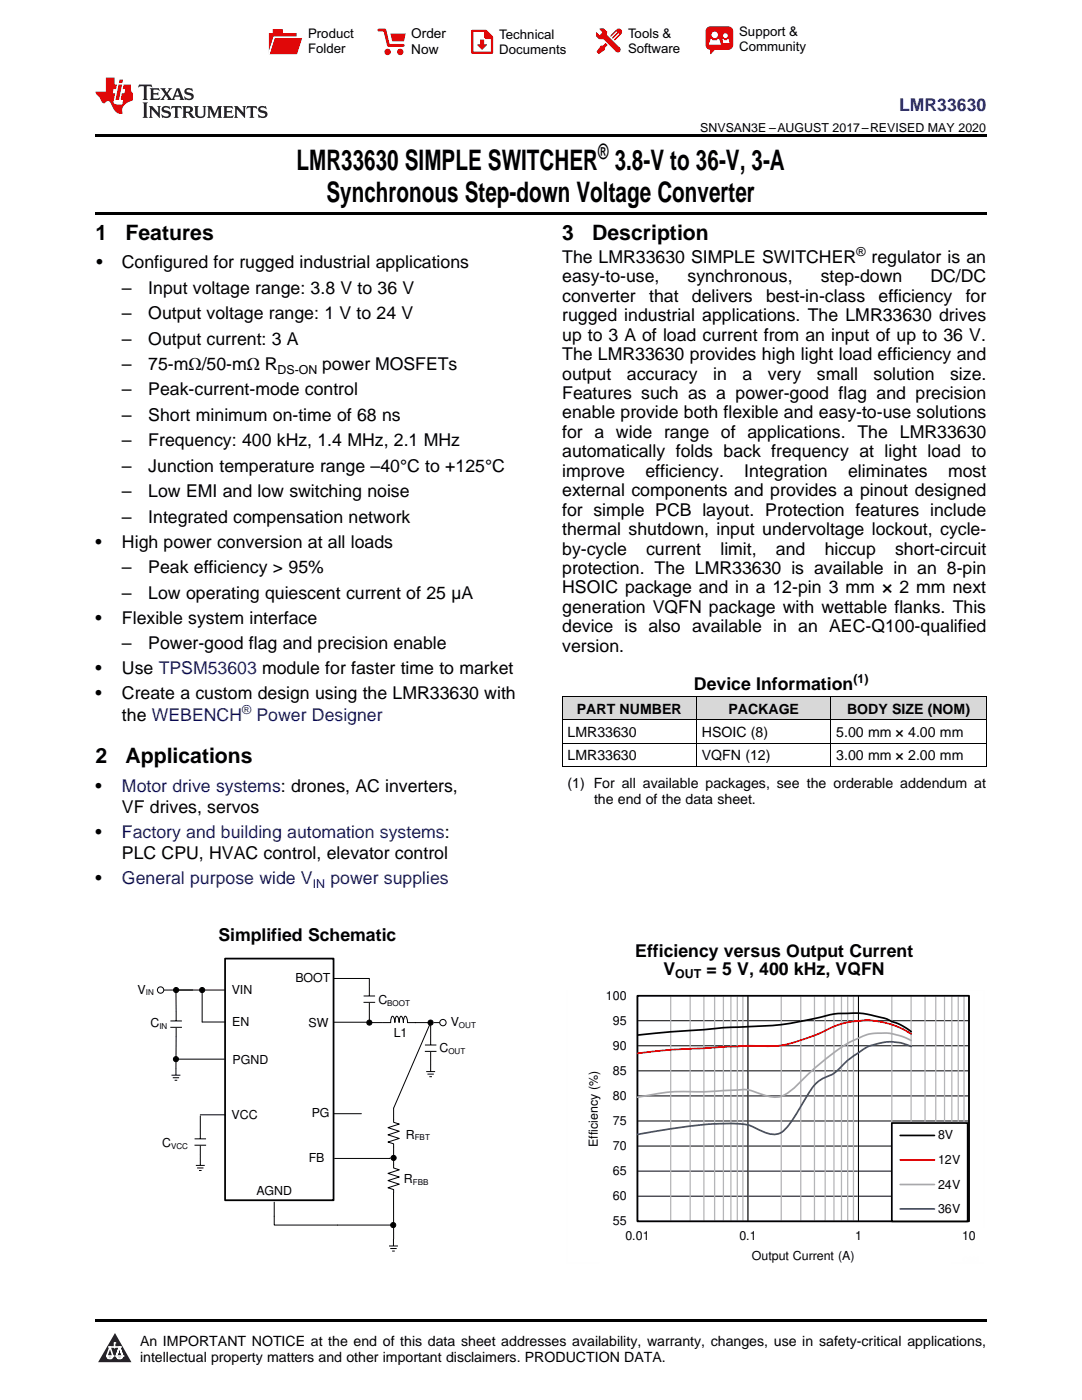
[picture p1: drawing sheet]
<svg xmlns="http://www.w3.org/2000/svg" width="216mm" height="279mm" viewBox="0 0 216 279" stroke-linecap="round" stroke-linejoin="round" font-family="sans-serif">
<defs><g id="words">
<g font-size="5.6">
<text x="59.2" y="33.9">LMR33630 SIMPLE SWITCHER 3.8-V to 36-V, 3-A</text>
<text x="65.2" y="40.3">Synchronous Step-down Voltage Converter</text>
</g>
<g font-size="4.2">
<text x="119.4" y="31.6">®</text>
<text x="19" y="47.8">1</text>
<text x="25" y="47.8">Features</text>
<text x="112.2" y="47.8">3</text>
<text x="118.2" y="47.8">Description</text>
<text x="19" y="152.3">2</text>
<text x="25" y="152.3">Applications</text>
</g>
<text font-size="3.5" fill="#00f" x="179.4" y="22.2">LMR33630</text>
<g font-size="3.5">
<text x="19.2" y="53.5">•</text>
<text x="24.3" y="53.5">Configured for rugged industrial applications</text>
<text x="112.2" y="52.5">The LMR33630 SIMPLE SWITCHER</text>
<text x="173.9" y="52.5">regulator is an</text>
<text x="24.3" y="58.6">–</text>
<text x="29.6" y="58.6">Input voltage range: 3.8 V to 36 V</text>
<text x="112.2" y="56.3">easy-to-use,</text>
<text x="137.2" y="56.3">synchronous,</text>
<text x="163.8" y="56.3">step-down</text>
<text x="185.7" y="56.3">DC/DC</text>
<text x="24.3" y="63.7">–</text>
<text x="29.6" y="63.7">Output voltage range: 1 V to 24 V</text>
<text x="112.2" y="60.2">converter</text>
<text x="112.2" y="64.1">rugged industrial applications. The LMR33630 drives</text>
<text x="129.5" y="60.2">that</text>
<text x="138.1" y="60.2">delivers</text>
<text x="152.9" y="60.2">best-in-class</text>
<text x="175.3" y="60.2">efficiency</text>
<text x="192.7" y="60.2">for</text>
<text x="24.3" y="68.8">–</text>
<text x="29.6" y="68.8">Output current: 3 A</text>
<text x="112.2" y="68">up to 3 A of load current from an input of up to 36 V.</text>
<text x="112.2" y="71.9">The LMR33630 provides high light load efficiency and</text>
<text x="24.3" y="73.8">–</text>
<text x="29.6" y="73.8">75-mΩ/50-mΩ R</text>
<text x="64.3" y="73.8">power MOSFETs</text>
<text x="112.2" y="75.7">output</text>
<text x="125.1" y="75.7">accuracy</text>
<text x="142.3" y="75.7">in</text>
<text x="148.2" y="75.7">a</text>
<text x="153.2" y="75.7">very</text>
<text x="163" y="75.7">small</text>
<text x="174.3" y="75.7">solution</text>
<text x="189.6" y="75.7">size.</text>
<text x="24.3" y="78.9">–</text>
<text x="24.3" y="84">–</text>
<text x="29.6" y="78.9">Peak-current-mode control</text>
<text x="29.6" y="84">Short minimum on-time of 68 ns</text>
<text x="112.2" y="79.6">Features such as a power-good flag and precision</text>
<text x="112.2" y="83.5">enable provide both flexible and easy-to-use solutions</text>
<text x="24.3" y="89.1">–</text>
<text x="29.6" y="89.1">Frequency: 400 kHz, 1.4 MHz, 2.1 MHz</text>
<text x="112.2" y="87.4">for a wide range of applications. The LMR33630</text>
<text x="24.3" y="94.2">–</text>
<text x="29.6" y="94.2">Junction temperature range –40°C to +125°C</text>
<text x="112.2" y="91.3">automatically folds back frequency at light load to</text>
<text x="112.2" y="95.1">improve</text>
<text x="128.8" y="95.1">efficiency.</text>
<text x="148.5" y="95.1">Integration</text>
<text x="169.2" y="95.1">eliminates</text>
<text x="189.2" y="95.1">most</text>
<text x="24.3" y="99.2">–</text>
<text x="29.6" y="99.2">Low EMI and low switching noise</text>
<text x="112.2" y="99">external components and provides a pinout designed</text>
<text x="24.3" y="104.3">–</text>
<text x="29.6" y="104.3">Integrated compensation network</text>
<text x="112.2" y="102.9">for simple PCB layout. Protection features include</text>
<text x="112.2" y="106.8">thermal shutdown, input undervoltage lockout, cycle-</text>
<text x="19" y="109.3">•</text>
<text x="24.3" y="109.3">High power conversion at all loads</text>
<text x="112.2" y="110.7">by-cycle</text>
<text x="128.9" y="110.7">current</text>
<text x="143.7" y="110.7">limit,</text>
<text x="154.8" y="110.7">and</text>
<text x="164.6" y="110.7">hiccup</text>
<text x="178.6" y="110.7">short-circuit</text>
<text x="24.3" y="114.4">–</text>
<text x="24.3" y="119.5">–</text>
<text x="29.6" y="114.4">Peak efficiency &gt; 95%</text>
<text x="29.6" y="119.5">Low operating quiescent current of 25 µA</text>
<text x="112.2" y="114.5">protection. The LMR33630 is available in an 8-pin</text>
<text x="112.2" y="118.4">HSOIC package and in a 12-pin 3 mm × 2 mm next</text>
<text x="19" y="124.5">•</text>
<text x="24.3" y="124.5">Flexible system interface</text>
<text x="112.2" y="122.3">generation VQFN package with wettable flanks. This</text>
<text x="24.3" y="129.6">–</text>
<text x="29.6" y="129.6">Power-good flag and precision enable</text>
<text x="112.2" y="126.2">device is also available in an AEC-Q100-qualified</text>
<text x="112.2" y="130.1">version.</text>
<text x="19" y="134.6">•</text>
<text x="24.3" y="134.6">Use TPSM53603 module for faster time to market</text>
<text x="138.5" y="137.8">Device Information</text>
<text x="19" y="139.6">•</text>
<text x="24.3" y="139.6">Create a custom design using the LMR33630 with</text>
<text x="24.3" y="143.8">the WEBENCH</text>
<text x="19" y="158">•</text>
<text x="19" y="167.2">•</text>
<text x="24.3" y="162.2">VF drives, servos</text>
<text x="24.3" y="171.4">PLC CPU, HVAC control, elevator control</text>
<text x="19" y="176.5">•</text>
<text x="43.6" y="187.8">Simplified Schematic</text>
<text x="126.8" y="191">Efficiency versus Output Current</text>
<text x="132.4" y="194.5">V</text>
<text x="141" y="194.5">= 5 V, 400 kHz, VQFN</text>
</g>
<g font-size="3.5" fill="#0000c8">
<text x="51.2" y="143.8">Power Designer</text>
<text x="24.3" y="158">Motor drive systems: drones, AC inverters,</text>
<text x="24.3" y="167.2">Factory and building automation systems:</text>
<text x="24.3" y="176.5">General purpose wide V</text>
<text x="65.9" y="176.5">power supplies</text>
</g>
<g font-size="2.8">
<text x="115.1" y="142.5">PART NUMBER</text>
<text x="145.3" y="142.5">PACKAGE</text>
<text x="169" y="142.5">BODY SIZE (NOM)</text>
<text x="113.2" y="147.1">LMR33630</text>
<text x="140.1" y="147.1">HSOIC (8)</text>
<text x="166.9" y="147.1">5.00 mm × 4.00 mm</text>
<text x="113.2" y="151.8">LMR33630</text>
<text x="140.1" y="151.8">VQFN (12)</text>
<text x="166.9" y="151.8">3.00 mm × 2.00 mm</text>
<text x="113.2" y="157.3">(1) For all available packages, see the orderable addendum at</text>
<text x="118.5" y="160.4">the end of the data sheet.</text>
<text x="27.9" y="268.6">An IMPORTANT NOTICE at the end of this data sheet addresses availability, warranty, changes, use in safety-critical applications,</text>
<text x="27.9" y="271.8">intellectual property matters and other important disclaimers. PRODUCTION DATA.</text>
</g>
<g font-size="2.7">
<text x="82.1" y="7.7">Order</text>
<text x="82.1" y="10.7">Now</text>
</g>
<g font-size="2.6">
<text x="61.5" y="7.6">Product</text>
<text x="61.5" y="10.6">Folder</text>
<text x="99.6" y="7.8">Technical</text>
<text x="99.6" y="10.8">Documents</text>
<text x="125.3" y="7.6">Tools &amp;</text>
<text x="125.3" y="10.6">Software</text>
<text x="147.5" y="7.2">Support &amp;</text>
<text x="147.5" y="10.2">Community</text>
</g>
<g font-size="2.5">
<text x="139.7" y="26.3">SNVSAN3E –AUGUST 2017–REVISED MAY 2020</text>
<text x="170.9" y="51">®</text>
<text x="55.4" y="74.5">DS-ON</text>
<text x="170.3" y="136.4">(1)</text>
<text x="58.9" y="196">BOOT</text>
<text x="134.7" y="195.2">OUT</text>
<text x="27.4" y="198.3">V</text>
<text x="46.2" y="198.3">VIN</text>
<text x="75.5" y="200.3">C</text>
<text x="120.9" y="199.5">100</text>
<text x="30" y="205">C</text>
<text x="46.3" y="204.7">EN</text>
<text x="61.6" y="205">SW</text>
<text x="78.6" y="206.9">L1</text>
<text x="87.7" y="209.9">C</text>
<text x="89.9" y="204.8">V</text>
<text x="122.3" y="209.5">90</text>
<text x="122.3" y="204.5">95</text>
<text x="46.4" y="212.2">PGND</text>
<text x="122.3" y="214.5">85</text>
<text x="122.3" y="219.5">80</text>
<text x="46.2" y="223.4">VCC</text>
<text x="62.2" y="223">PG</text>
<text x="81" y="227.3">R</text>
<text x="122.3" y="224.5">75</text>
<text x="187.2" y="227.4">8V</text>
<text x="32.4" y="229">C</text>
<text x="61.6" y="231.9">FB</text>
<text x="119.3" y="228.9" transform="rotate(-90 119.3 228.9)">Efficiency (%)</text>
<text x="122.3" y="229.5">70</text>
<text x="187.2" y="232.3">12V</text>
<text x="51.2" y="238.6">AGND</text>
<text x="80.6" y="236.2">R</text>
<text x="122.3" y="239.5">60</text>
<text x="122.3" y="234.5">65</text>
<text x="187.2" y="237.2">24V</text>
<text x="122.3" y="244.5">55</text>
<text x="187.2" y="242.1">36V</text>
<text x="124.8" y="247.5">0.01</text>
<text x="147.5" y="247.5">0.1</text>
<text x="150" y="251.5">Output Current (A)</text>
<text x="170.6" y="247.5">1</text>
<text x="192" y="247.5">10</text>
</g>
<g font-size="2.5" fill="#0000c8">
<text x="48.3" y="142.4">®</text>
<text x="62.4" y="177.2">IN</text>
</g>
<g font-size="1.6">
<text x="29.1" y="198.7">IN</text>
<text x="77.3" y="200.7">BOOT</text>
<text x="31.8" y="205.3">IN</text>
<text x="91.6" y="205.2">OUT</text>
<text x="89.5" y="210.3">OUT</text>
<text x="82.8" y="227.6">FBT</text>
<text x="34.2" y="229.3">VCC</text>
<text x="82.4" y="236.5">FBB</text>
</g>
</g></defs>
<g fill="#d8d8d8">
<path d="M112.2 139.1h26.8v4.6h-26.8z"/>
<path d="M139 139.1h26.8v4.6h-26.8z"/>
<path d="M165.8 139.1h31v4.6h-31z"/>
</g>
<path d="M22.9 266l3.3 5.9h-6.6z" fill-rule="evenodd" fill="#231f20"/>
<path d="M21.3 270.6h1.2l-.3 .5h-.3a.53 .53 0 0 1-.6-.5z" fill-rule="evenodd" fill="#fff"/>
<path d="M21.3 270.6h1.2l-.3 .5h-.3a.53 .53 0 0 1-.6-.5z" fill="none" stroke="#231f20" stroke-width=".33"/>
<path d="M21.3 270.6l1.2 .1-.3 .4h-.5z" fill="none" stroke="#fff" stroke-width=".33"/>
<path d="M22.9 268.9h.1" fill="none" stroke="#fff" stroke-width=".33"/>
<path d="M22.9 268v.9z" fill="#fff"/>
<path d="M22.9 268v.9z" fill="none" stroke="#fff" stroke-width=".33"/>
<circle cx="22.9" cy="268" r=".16" fill="#fff"/>
<path d="M21.8 268.8h.1" fill="none" stroke="#fff" stroke-width=".33"/>
<path d="M21.8 268.8h2.2z" fill="#fff"/>
<path d="M21.8 268.8h2.2z" fill="none" stroke="#fff" stroke-width=".33"/>
<circle cx="24" cy="268.8" r=".16" fill="#fff"/>
<path d="M23.2 270.6h.1" fill="none" stroke="#fff" stroke-width=".33"/>
<path d="M23.8 268.8l-.6 1.8z" fill-rule="evenodd" fill="#fff"/>
<path d="M23.8 268.8l-.6 1.8z" fill="none" stroke="#fff" stroke-width=".33"/>
<path d="M23.8 268.8l.7 1.8z" fill-rule="evenodd" fill="#fff"/>
<path d="M23.8 268.8l.7 1.8z" fill="none" stroke="#fff" stroke-width=".33"/>
<path d="M24.4 270.6h.1" fill="none" stroke="#fff" stroke-width=".33"/>
<circle cx="21.3" cy="270.6" r=".16" fill="#fff"/>
<path d="M22 268.8l-.7 1.8z" fill="#fff"/>
<path d="M22 268.8l-.7 1.8z" fill="none" stroke="#fff" stroke-width=".33"/>
<path d="M22 268.8l.5 1.8z" fill="#fff"/>
<path d="M22 268.8l.5 1.8z" fill="none" stroke="#fff" stroke-width=".33"/>
<circle cx="22.5" cy="270.6" r=".16" fill="#fff"/>
<path d="M23.3 270.6h1.2a.63 .63 0 0 1-.6 .5 .63 .63 0 0 1-.6-.5z" fill-rule="evenodd" fill="#fff"/>
<path d="M23.3 270.6h1.2a.63 .63 0 0 1-.6 .5 .63 .63 0 0 1-.6-.5z" fill="none" stroke="#231f20" stroke-width=".33"/>
<path d="M23.3 270.6h1.2l-.4 .5h-.5z" fill="none" stroke="#fff" stroke-width=".33"/>
<path d="M23.2 270.6h.1" fill="none" stroke="#fff" stroke-width=".33"/>
<circle cx="24.5" cy="270.6" r=".16" fill="#fff"/>
<path d="M19 263.2h177.8v.5h-177.8z" fill="#000"/>
<path d="M127.2 198.7h66.2v45h-66.2zM149.2 198.7v45M171.3 198.7v45M127.2 218.7h66.2M127.2 213.7h66.2M127.2 208.7h66.2M127.2 203.7h66.2M127.2 238.7h66.2M127.2 233.7h66.2M127.2 228.7h66.2M127.2 223.7h66.2" fill="none" stroke="#000" stroke-width=".2"/>
<g fill="none" stroke="#b7b7b7" stroke-width=".26">
<path d="M127.2 198.7v45M133.8 198.7v45M137.7 198.7v45M140.5 198.7v45M142.6 198.7v45M144.3 198.7v45M145.8 198.7v45M147.1 198.7v45M148.2 198.7v45M149.3 198.7v45M155.9 198.7v45M159.8 198.7v45"/>
<path d="M162.5 198.7v45M164.7 198.7v45M166.4 198.7v45M167.9 198.7v45M169.1 198.7v45M170.3 198.7v45M171.3 198.7v45M178 198.7v45M181.8 198.7v45M184.6 198.7v45M186.7 198.7v45M188.5 198.7v45"/>
<path d="M189.9 198.7v45M191.2 198.7v45M192.4 198.7v45M193.3 198.7v45"/>
</g>
<path d="M127.2 198.7h66.1v45h-66.1zM181.8 205.9a20.1 20.1 0 0 0-7.3-3.1l-.7-.2a23.5 23.5 0 0 0-9.9 .4 78.8 78.8 0 0 1-18.9 2.1l-17.8 1.5" fill="none" stroke="#000" stroke-width=".34"/>
<path d="M181.8 206.3a17 17 0 0 0-17.9-.2l-1.4 .5a23.6 23.6 0 0 1-11.1 2.2l-2.2-.1-7.2 .4a124.2 124.2 0 0 0-14.8 1.1" fill="none" stroke="#f00" stroke-width=".34"/>
<path d="M181.8 207.7a11.8 11.8 0 0 0-11.7 0 48.2 48.2 0 0 0-11.1 8.9 5.9 5.9 0 0 1-4.7 2.3l-2.4-.5a8.2 8.2 0 0 0-5.3-.8h-.5a97.9 97.9 0 0 1-11.4 .3l-2.5 .2-5 .9" fill="none" stroke="#aaa" stroke-width=".34"/>
<path d="M181.8 208.8a10.2 10.2 0 0 0-10.9 1.6 17 17 0 0 0-4 3.4l-.9 .7a7.8 7.8 0 0 0-5.1 4.4l-2.5 4.2a9.7 9.7 0 0 1-2.5 2.9 5.1 5.1 0 0 1-4.8-.7 11.4 11.4 0 0 0-6.1-1.1 107.4 107.4 0 0 0-17.8 2.2" fill="none" stroke="#295c75" stroke-width=".34"/>
<path d="M178 224.1h15.1v19.6h-15.1z" fill-rule="evenodd" fill="#fff"/>
<path d="M178 224.1h15.1v19.6h-15.1zM179.6 226.6h6.9" fill="none" stroke="#000" stroke-width=".34"/>
<path d="M179.6 231.5h6.9" fill="none" stroke="#f00" stroke-width=".34"/>
<path d="M179.6 236.4h6.9" fill="none" stroke="#aaa" stroke-width=".34"/>
<path d="M179.6 241.3h6.9" fill="none" stroke="#295c75" stroke-width=".34"/>
<path d="M113.1 197.6v54.5M125.9 197.6h70.4M196.3 197.6v47.3M113.1 252h6.4M189.9 252h6.4" fill="none" stroke="#fefefe" stroke-width=".2" stroke-dasharray=".4 .1" stroke-linecap="butt"/>
<g fill="none" stroke="#000" stroke-width=".2">
<path d="M35.1 197.6v6.2M34 205h2.3M34 203.8h2.3M35.1 205.2v1.7M76.3 204.1h1.7a1.38 1.38 0 0 1 .3-1.3 1.33 1.33 0 0 1 .5 1.3 1.37 1.37 0 0 1 .4-1.3 1.33 1.33 0 0 1 .4 1.3 1.37 1.37 0 0 1 .4-1.3 1.33 1.33 0 0 1 .5 1.3 1.37 1.37 0 0 1 .4-1.3 1.27 1.27 0 0 1 .4 1.3h1.7M82.8 204.1h3.1M84.8 209.8h2.3M84.8 208.6h2.3M85.9 204v4.6M85.9 210v1.7M78.5 223.3v.7l1.2 .3-2.3 .8 2.3 .7-2.3 .7 2.3 .7-2.3 .7 1.1 .4v.6"/>
<circle cx="85.9" cy="204.1" r=".51"/>
</g>
<circle cx="85.9" cy="204.1" r=".51" fill="#000"/>
<path d="M44.9 191.3h21.7v48.2h-21.7z" fill-rule="evenodd" fill="#fff"/>
<path d="M44.9 191.3h21.7v48.2h-21.7z" fill="none" stroke="#000" stroke-width=".35"/>
<g fill="none" stroke="#000" stroke-width=".2">
<path d="M44.8 197.6h-12M72.6 198.8h2.2M73.7 196.9v1.9M40.3 204h4.6M72.5 200h2.4M73.7 200.2v1.7M85.9 211.7v.8M86.6 204.1h1.1"/>
<circle cx="35.1" cy="197.6" r=".51"/>
<circle cx="78.5" cy="231.1" r=".51"/>
</g>
<g fill="#000">
<circle cx="35.1" cy="197.6" r=".51"/>
<circle cx="78.5" cy="231.1" r=".51"/>
</g>
<circle cx="32" cy="197.6" r=".64" fill="#fff"/>
<circle cx="32" cy="197.6" r=".64" fill="none" stroke="#000" stroke-width=".2"/>
<circle cx="88.4" cy="204.1" r=".63" fill="#fff"/>
<g fill="none" stroke="#000" stroke-width=".2">
<path d="M112.2 139h84.6M112.2 139.1v13.9M138.9 139.1v13.9M165.8 139.1v13.9M196.8 139.1v13.9M112.2 153h84.6M112.2 148.3h84.6M112.2 143.7h84.6M40.3 197.6v6.4M66.6 195.3h7.1v1.6M34.2 214.6h1.8M34.5 215.1h1.2"/>
<path d="M34.9 215.6h.5M35.1 211.4h9.7M35.1 206.9v7.6M66.6 204l7.1 .1M73.7 201.9v2.2h2.6M85 213.9h1.8M85.3 214.4h1.3M85.7 214.9h.5M85.9 204.1l-7.4 17.1v2.1M85.9 212.5v1.3M38.8 228.6h2.3M38.8 227.3h2.3"/>
<path d="M39.1 232.6h1.8M39.3 233.1h1.3M39.7 233.6h.5M40 222.7v4.6M40 228.7v3.8M40 222.5h4.9M54.7 239.9v4.6h23.8M66.6 222.3h5.5M77.9 231.1v.1h-11.1M78.5 228.9v4.2l1.2 .4-2.3 .7 2.3 .7-2.3 .7 2.3 .7-2.3 .7 1.1 .4v11.2M77.6 248.7h1.8M77.9 249.2h1.2"/>
<path d="M78.3 249.7h.5"/>
<circle cx="40.3" cy="197.6" r=".51"/>
<circle cx="35.1" cy="211.4" r=".51"/>
<circle cx="73.7" cy="204.1" r=".51"/>
<circle cx="88.4" cy="204.1" r=".63"/>
<circle cx="78.5" cy="244.5" r=".51"/>
</g>
<g fill="#000">
<circle cx="40.3" cy="197.6" r=".51"/>
<circle cx="35.1" cy="211.4" r=".51"/>
<circle cx="73.7" cy="204.1" r=".51"/>
<circle cx="78.5" cy="244.5" r=".51"/>
</g>
<path d="M19 26.8h177.8v.6h-177.8zM19 42.3h177.8v.5h-177.8z" fill="#000"/>
<path d="M27.7 16.9l-.1 .6 .6-.3h.5v.2v2.2l-.2 .4h1l-.2-.4v-2.2v-.2h.5l.6 .3-.2-.6zM29.9 17.6l.2 .4v1.6l-.2 .4h1.9l.1-.6a1.09 1.09 0 0 1-1.3 .1v-.6h.6l.4 .2v-.7l-.2 .2h-.8v-.6l.2-.1a1.01 1.01 0 0 1 1 .3l-.1-.6zM32 17.6l.9 1.2-1 1.2h.9l-.2-.3 .5-.7 .5 .7-.3 .3h1.7l-.2-.3 .1-.4h1l.1 .4-.2 .3h1l-.3-.4-.7-2h-.5l-1 2.2-.8-1.1 .9-1.1h-.9l.2 .2-.4 .7-.4-.7 .2-.2zM35.4 18l.4 1h-.8zM37 17.7a.66 .66 0 0 0-.2 .8 .66 .66 0 0 0 .6 .4l.7 .2 .1 .2a.8 .8 0 0 1-.7 .4 .8 .8 0 0 1-.7-.5l.1 .8 .2-.2a.94 .94 0 0 0 1.1 .1 .94 .94 0 0 0 .4-.9 1.48 1.48 0 0 0-1.3-.6v-.4a1.1 1.1 0 0 1 1.2 .2l-.2-.6-.2 .1-.5-.1zM28.5 20.4l.2 .4v2.3l-.2 .4h1l-.2-.4v-2.3l.2-.4zM29.7 21.2l.2 .4v1.5l-.2 .4h.8l-.3-.4 .1-1.3 1.6 1.8v-2l.2-.4h-.7l.2 .2v1.1l-1.2-1.3zM32.5 21.3a.66 .66 0 0 0-.2 .8 .66 .66 0 0 0 .6 .4l.6 .2 .2 .2a.8 .8 0 0 1-.8 .4 .8 .8 0 0 1-.7-.5l.2 .7 .2-.1a.94 .94 0 0 0 1 .1 .94 .94 0 0 0 .5-1 1.47 1.47 0 0 0-1.3-.6l-.1-.3a1.1 1.1 0 0 1 1.3 .2l-.2-.6-.2 .1-.5-.2zM34.3 21.2l-.2 .6a.64 .64 0 0 1 .8-.3v1.6l-.2 .4h1l-.3-.4 .1-1.6a.66 .66 0 0 1 .8 .3l-.2-.6zM36.3 21.2l.3 .4v1.5l-.3 .4h1l-.2-.2v-.7h.5l.1 .1a.8 .8 0 0 0 1.2 .7l-1-1a.62 .62 0 0 0 .6-.5 .62 .62 0 0 0-.6-.7zM37.1 21.5h.1a.48 .48 0 0 1 .6 0 .48 .48 0 0 1 .1 .6l-.2 .1-.6 .1zM38.7 21.2l.2 .2a2.29 2.29 0 0 0 .4 2 1.05 1.05 0 0 0 1.7-.7v-1.3l.2-.2h-.8l.2 .4v1.1a.61 .61 0 0 1-.6 .6 .61 .61 0 0 1-.6-.6v-1.1l.3-.4zM41.3 21.2l.3 .4v1.5l-.3 .4h.8l-.2-.4v-1.4l.8 1.9 .9-1.9v1.4l-.2 .4h.9l-.2-.4v-1.5l.2-.4h-.8l-.7 1.5-.6-1.5zM44.5 21.2l.2 .4v1.5l-.2 .4h1.9l.2-.6a1.1 1.1 0 0 1-1.4 .2v-.7h.6l.4 .2v-.6l-.2 .1-.8 .1v-.6l.2-.1a1.02 1.02 0 0 1 1.1 .2l-.2-.5zM46.7 21.2l.2 .4v1.5l-.2 .4h.8l-.3-.4 .1-1.3 1.6 1.8v-2l.2-.4h-.7l.2 .2v1.1l-1.2-1.3zM49.3 21.2l-.1 .6a.64 .64 0 0 1 .8-.3v1.6l-.3 .4h1l-.2-.4v-1.6a.66 .66 0 0 1 .8 .3l-.1-.6zM51.7 21.3a.66 .66 0 0 0-.2 .7 .66 .66 0 0 0 .7 .5l.6 .2 .1 .2a.8 .8 0 0 1-.7 .4 .8 .8 0 0 1-.7-.5l.1 .7 .2-.1a.94 .94 0 0 0 1.1 .1 .94 .94 0 0 0 .4-1 1.48 1.48 0 0 0-1.2-.6l-.1-.3a1.1 1.1 0 0 1 1.2 .2l-.2-.6-.1 .1-.6-.2z" fill="#231f20"/>
<path d="M21.1 15.5v2.8h-2v.4l.9 .9a.96 .96 0 0 0 1 1 .59 .59 0 0 1 .5-.4 .59 .59 0 0 1 .5 .3l.4 .8a1.61 1.61 0 0 0 2.1 1.3 1.63 1.63 0 0 1 1.1-2.2l.9-.3v-1.5a1.6 1.6 0 0 1-.4-1.7h-1.4l-.2 .9h.5l-.2 .8h-.5l-.2 1v.3h.5l-.2 .9h-.7a.74 .74 0 0 1-1-.6l.3-1.6h-.5l.2-.8h.5l.1-.9h-.4v-1.4zM23.7 16.9l-.7 3h.8l.6-3zM23.8 15.9l-.1 .7h.7l.2-.7z" fill="#ee1d23"/>
<g fill="#d60000">
<path d="M54.4 5.8h2v.8h2.8v4.2h-5.5v-4.2h.7z" fill-rule="evenodd"/>
<path d="M54.7 7.5h5.6l-1 3.3h-5.6z" fill-rule="evenodd"/>
</g>
<path d="M54.6 7.4h5.8l-.1 .1h-5.5l-1.1 3.3z" fill-rule="evenodd" fill="#fff"/>
<path d="M54.6 7.4h5.8l-.1 .1h-5.5l-1.1 3.3z" fill="none" stroke="#fff" stroke-width=".2"/>
<path d="M75.6 6h1.2l.7 3.1h3" fill="none" stroke="#d60000" stroke-width=".56"/>
<g fill="#d60000">
<path d="M77.9 6.7h3.1l-.4 1.5h-2.3z" fill-rule="evenodd"/>
<circle cx="77.3" cy="10.4" r=".64"/>
<circle cx="79.9" cy="10.4" r=".64"/>
</g>
<path d="M94.2 6.2h2.7l1.3 1.2v3.1h-4z" fill="none" stroke="#d60000" stroke-width=".44"/>
<g fill="#d60000">
<path d="M95.8 7.9h.8v1h.6l-1 1.1-1-1v-.1h.6z" fill-rule="evenodd"/>
<path d="M96.6 6.2h.3l1.3 1.2v.4h-1.3l-.3-.4z" fill-rule="evenodd"/>
<path d="M119.6 5.7h.9l.6 .6 .1 .7 2.5 2.5-.8 .8-2.3-2.3-1.1-.2-.6-.6v-.8l.7 .6 .5-.4v-.2l-.4-.5z" fill-rule="evenodd"/>
<path d="M119.9 9.1h.4l.5-.5 .4 .4-.5 .5v.4l-1.2 .9-.5-.5z" fill-rule="evenodd"/>
<path d="M123 5.9a.67 .67 0 0 1 .9 0 .67 .67 0 0 1 0 .9z" fill-rule="evenodd"/>
<path d="M123 5.9l.9 .9-1.2 1.2h-.2l.1-.2 .9-.9 .1-.2h-.3l-.9 1h-.2v-.2l.9-1 .1-.2h-.3l-.9 1h-.2v-.2z" fill-rule="evenodd"/>
<circle cx="123.3" cy="9.9" r=".54"/>
</g>
<path d="M121.1 6.3l-.1 .7" fill="none" stroke="#d60000" stroke-width=".2"/>
<g fill="#d60000">
<path d="M141.1 5.5l.6-.2h3.6a.95 .95 0 0 1 1 .9v2.8a.95 .95 0 0 1-1 .9h-3.6a.95 .95 0 0 1-.9-.9v-2.8z" fill-rule="evenodd"/>
<path d="M141.7 9.9h.9l-.7 .9h-.2z" fill-rule="evenodd"/>
</g>
<g fill="#fff">
<path d="M144.3 8.6h1.3z"/>
<path d="M141.8 7.8h.3l.1 .2h.8l.2-.2h.3l.4 1.1h-2.5z" fill-rule="evenodd"/>
<path d="M144.2 7.8h.2l.2 .2h.4l.2-.2h.2l.2 .8h-1.3z" fill-rule="evenodd"/>
<circle cx="142.6" cy="6.9" r=".65"/>
<circle cx="144.8" cy="7.1" r=".48"/>
</g>
<use href="#words"/>
</svg>
